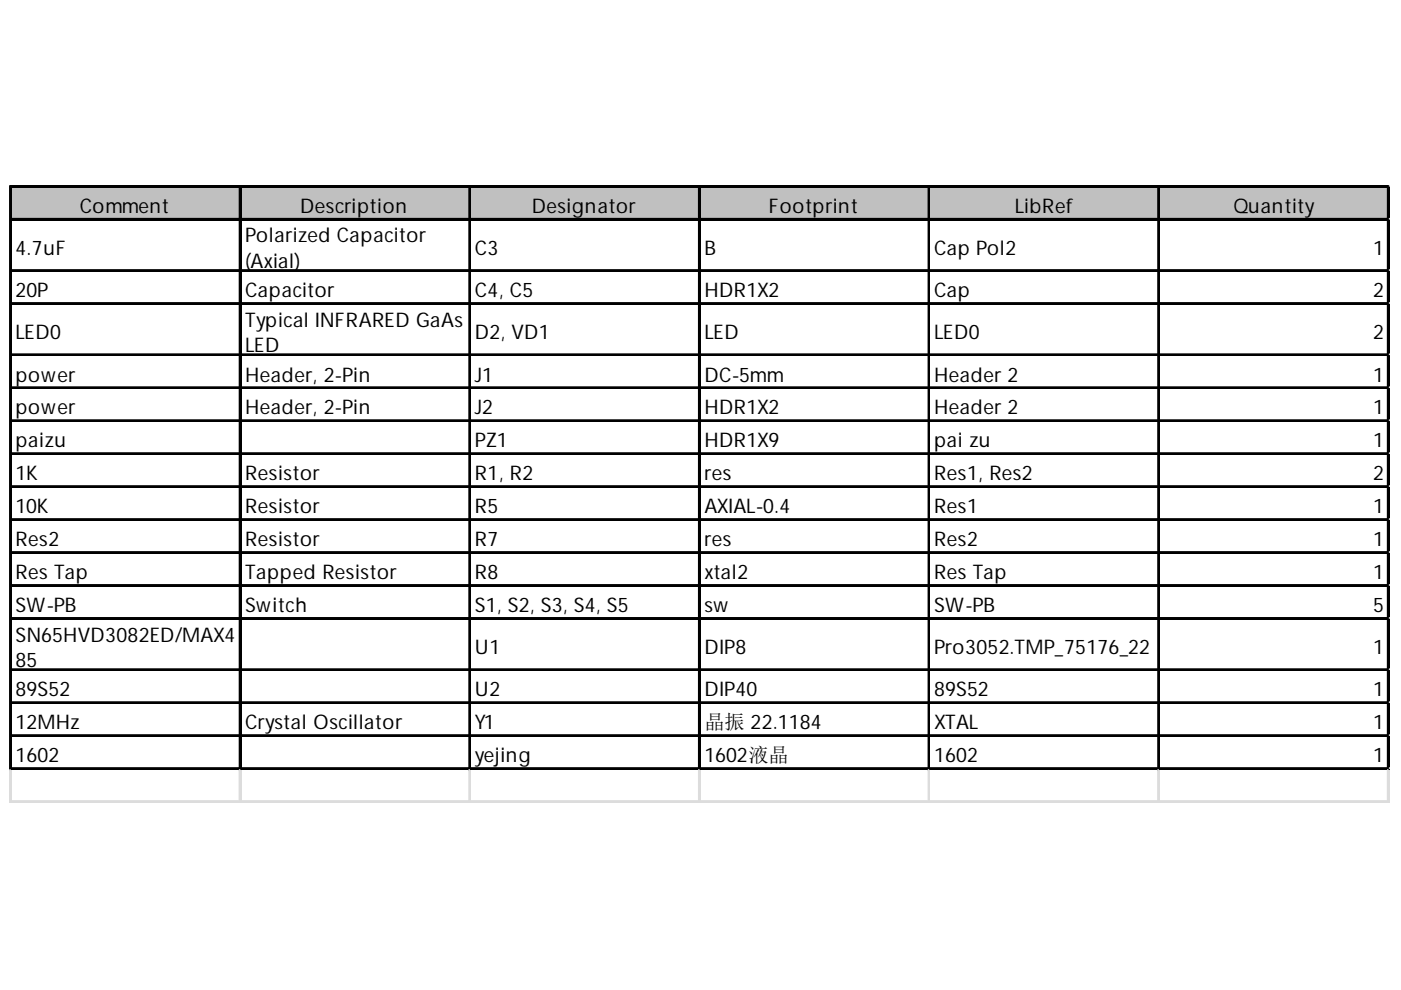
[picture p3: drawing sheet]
<svg xmlns="http://www.w3.org/2000/svg" width="297mm" height="210mm" viewBox="0 0 297 210" stroke-linecap="round" stroke-linejoin="round" font-family="sans-serif">
<defs><g id="words">
<g font-size="4.3">
<text x="16.9" y="45.2">Comment</text>
<text x="63.7" y="45.2">Description</text>
<text x="112.7" y="45.2">Designator</text>
<text x="163" y="45.2">Footprint</text>
<text x="215.2" y="45.2">LibRef</text>
<text x="261.5" y="45.2">Quantity</text>
<text x="52" y="51.4">Polarized Capacitor</text>
<text x="3.3" y="54.1">4.7uF</text>
<text x="52" y="56.8">(Axial)</text>
<text x="100.7" y="54.1">C3</text>
<text x="149.3" y="54.1">B</text>
<text x="198" y="54.1">Cap Pol2</text>
<text x="291.1" y="54.1">1</text>
<text x="3.3" y="63">20P</text>
<text x="52" y="63">Capacitor</text>
<text x="100.7" y="63">C4, C5</text>
<text x="149.3" y="63">HDR1X2</text>
<text x="198" y="63">Cap</text>
<text x="291.1" y="63">2</text>
<text x="3.3" y="72">LED0</text>
<text x="52" y="69.2">Typical INFRARED GaAs</text>
<text x="100.7" y="72">D2, VD1</text>
<text x="149.3" y="72">LED</text>
<text x="198" y="72">LED0</text>
<text x="291.1" y="72">2</text>
<text x="52" y="74.7">LED</text>
<text x="3.3" y="80.9">power</text>
<text x="52" y="80.9">Header, 2-Pin</text>
<text x="100.7" y="80.9">J1</text>
<text x="149.3" y="80.9">DC-5mm</text>
<text x="198" y="80.9">Header 2</text>
<text x="291.1" y="80.9">1</text>
<text x="3.3" y="87.9">power</text>
<text x="52" y="87.9">Header, 2-Pin</text>
<text x="100.7" y="87.9">J2</text>
<text x="149.3" y="87.9">HDR1X2</text>
<text x="198" y="87.9">Header 2</text>
<text x="291.1" y="87.9">1</text>
<text x="3.3" y="94.9">paizu</text>
<text x="100.7" y="94.9">PZ1</text>
<text x="149.3" y="94.9">HDR1X9</text>
<text x="198" y="94.9">pai zu</text>
<text x="291.1" y="94.9">1</text>
<text x="3.3" y="101.9">1K</text>
<text x="52" y="101.9">Resistor</text>
<text x="100.7" y="101.9">R1, R2</text>
<text x="149.3" y="101.9">res</text>
<text x="198" y="101.9">Res1, Res2</text>
<text x="291.1" y="101.9">2</text>
<text x="3.3" y="108.8">10K</text>
<text x="52" y="108.8">Resistor</text>
<text x="100.7" y="108.8">R5</text>
<text x="149.3" y="108.8">AXIAL-0.4</text>
<text x="198" y="108.8">Res1</text>
<text x="291.1" y="108.8">1</text>
<text x="3.3" y="115.8">Res2</text>
<text x="52" y="115.8">Resistor</text>
<text x="100.7" y="115.8">R7</text>
<text x="149.3" y="115.8">res</text>
<text x="198" y="115.8">Res2</text>
<text x="291.1" y="115.8">1</text>
<text x="3.3" y="122.8">Res Tap</text>
<text x="52" y="122.8">Tapped Resistor</text>
<text x="100.7" y="122.8">R8</text>
<text x="149.3" y="122.8">xtal2</text>
<text x="198" y="122.8">Res Tap</text>
<text x="291.1" y="122.8">1</text>
<text x="3.3" y="129.8">SW-PB</text>
<text x="52" y="129.8">Switch</text>
<text x="100.7" y="129.8">S1, S2, S3, S4, S5</text>
<text x="149.3" y="129.8">sw</text>
<text x="198" y="129.8">SW-PB</text>
<text x="291.1" y="129.8">5</text>
<text x="3.3" y="136">SN65HVD3082ED/MAX4</text>
<text x="3.3" y="141.4">85</text>
<text x="100.7" y="138.7">U1</text>
<text x="149.3" y="138.7">DIP8</text>
<text x="198" y="138.7">Pro3052.TMP_75176_22</text>
<text x="291.1" y="138.7">1</text>
<text x="3.3" y="147.7">89S52</text>
<text x="100.7" y="147.7">U2</text>
<text x="149.3" y="147.7">DIP40</text>
<text x="198" y="147.7">89S52</text>
<text x="291.1" y="147.7">1</text>
<text x="3.3" y="154.6">12MHz</text>
<text x="52" y="154.6">Crystal Oscillator</text>
<text x="100.7" y="154.6">Y1</text>
<text x="149.3" y="154.5">晶振 22.1184</text>
<text x="198" y="154.6">XTAL</text>
<text x="291.1" y="154.6">1</text>
<text x="3.3" y="161.6">1602</text>
<text x="100.7" y="161.6">yejing</text>
<text x="149.3" y="161.6">1602液晶</text>
<text x="198" y="161.6">1602</text>
<text x="291.1" y="161.6">1</text>
</g>
</g></defs>
<path d="M2.5 39.7h292.1v7.1h-292.1z" fill="#c0c0c0"/>
<g fill="none" stroke="#000" stroke-width=".39">
<path d="M2.1 39.4v123.8M2.3 39.4v123.8M2.5 39.4h292.1M2.5 39.6h292.1M50.8 39.8v123.4M51 39.8v123.4M99.5 39.8v123.4M99.7 39.8v123.4M148.2 39.8v123.4M148.4 39.8v123.4M196.9 39.8v123.4M197.1 39.8v123.4"/>
<path d="M245.5 39.8v123.4M245.7 39.8v123.4M294.2 39.8v123.4M294.4 39.8v123.4M2.5 46.4h292.1M2.5 46.6h292.1M2.5 57.3h292.1M2.5 57.5h292.1M2.5 64.2h292.1M2.5 64.4h292.1M2.5 75.1h292.1M2.5 75.3h292.1"/>
<path d="M2.5 82.1h292.1M2.5 82.3h292.1M2.5 89.1h292.1M2.5 89.3h292.1M2.5 96.1h292.1M2.5 96.3h292.1M2.5 103.1h292.1M2.5 103.3h292.1M2.5 110.1h292.1M2.5 110.2h292.1M2.5 117h292.1M2.5 117.2h292.1"/>
<path d="M2.5 124h292.1M2.5 124.2h292.1M2.5 131h292.1M2.5 131.2h292.1M2.5 141.9h292.1M2.5 142.1h292.1M2.5 148.9h292.1M2.5 149.1h292.1M2.5 155.9h292.1M2.5 156.1h292.1M2.5 162.9h292.1M2.5 163h292.1"/>
</g>
<g fill="none" stroke="#dadcdd" stroke-width=".39">
<path d="M294.6 39.4h.1M2.1 163.2v7.1M2.3 163.2v7.1M50.8 163.2v7.1M51 163.2v7.1M99.5 163.2v7.1M99.7 163.2v7.1M148.2 163.2v7.1M148.4 163.2v7.1M196.9 163.2v7.1M197.1 163.2v7.1M245.5 163.2v7.1"/>
<path d="M245.7 163.2v7.1M294.2 163.2v7.1M294.4 163.2v7.1"/>
</g>
<path d="M294.6 39.4l.1 .4z" fill="#dadcdd"/>
<path d="M294.6 46.4h.1" fill="none" stroke="#dadcdd" stroke-width=".39"/>
<path d="M294.6 46.4l.1 .4z" fill="#dadcdd"/>
<path d="M294.6 57.3h.1" fill="none" stroke="#dadcdd" stroke-width=".39"/>
<path d="M294.6 57.3l.1 .3z" fill="#dadcdd"/>
<path d="M294.6 64.2h.1" fill="none" stroke="#dadcdd" stroke-width=".39"/>
<path d="M294.6 64.2l.1 .4z" fill="#dadcdd"/>
<path d="M294.6 75.1h.1" fill="none" stroke="#dadcdd" stroke-width=".39"/>
<path d="M294.6 75.1l.1 .4z" fill="#dadcdd"/>
<path d="M294.6 82.1h.1" fill="none" stroke="#dadcdd" stroke-width=".39"/>
<path d="M294.6 82.1l.1 .4z" fill="#dadcdd"/>
<path d="M294.6 89.1h.1" fill="none" stroke="#dadcdd" stroke-width=".39"/>
<path d="M294.6 89.1l.1 .4z" fill="#dadcdd"/>
<path d="M294.6 96.1h.1" fill="none" stroke="#dadcdd" stroke-width=".39"/>
<path d="M294.6 96.1l.1 .4z" fill="#dadcdd"/>
<path d="M294.6 103.1h.1" fill="none" stroke="#dadcdd" stroke-width=".39"/>
<path d="M294.6 103.1l.1 .4z" fill="#dadcdd"/>
<path d="M294.6 110.1h.1" fill="none" stroke="#dadcdd" stroke-width=".39"/>
<path d="M294.6 110.1l.1 .3z" fill="#dadcdd"/>
<path d="M294.6 117h.1" fill="none" stroke="#dadcdd" stroke-width=".39"/>
<path d="M294.6 117l.1 .4z" fill="#dadcdd"/>
<path d="M294.6 124h.1" fill="none" stroke="#dadcdd" stroke-width=".39"/>
<path d="M294.6 124l.1 .4z" fill="#dadcdd"/>
<path d="M294.6 131h.1" fill="none" stroke="#dadcdd" stroke-width=".39"/>
<path d="M294.6 131l.1 .4z" fill="#dadcdd"/>
<path d="M294.6 141.9h.1" fill="none" stroke="#dadcdd" stroke-width=".39"/>
<path d="M294.6 141.9l.1 .4z" fill="#dadcdd"/>
<path d="M294.6 148.9h.1" fill="none" stroke="#dadcdd" stroke-width=".39"/>
<path d="M294.6 148.9l.1 .4z" fill="#dadcdd"/>
<path d="M294.6 155.9h.1" fill="none" stroke="#dadcdd" stroke-width=".39"/>
<path d="M294.6 155.9l.1 .4z" fill="#dadcdd"/>
<path d="M294.6 162.9h.1" fill="none" stroke="#dadcdd" stroke-width=".39"/>
<path d="M294.6 162.9l.1 .3z" fill="#dadcdd"/>
<path d="M2.1 169.8h292.6M2.1 170h292.6" fill="none" stroke="#dadcdd" stroke-width=".39"/>
<use href="#words"/>
</svg>
